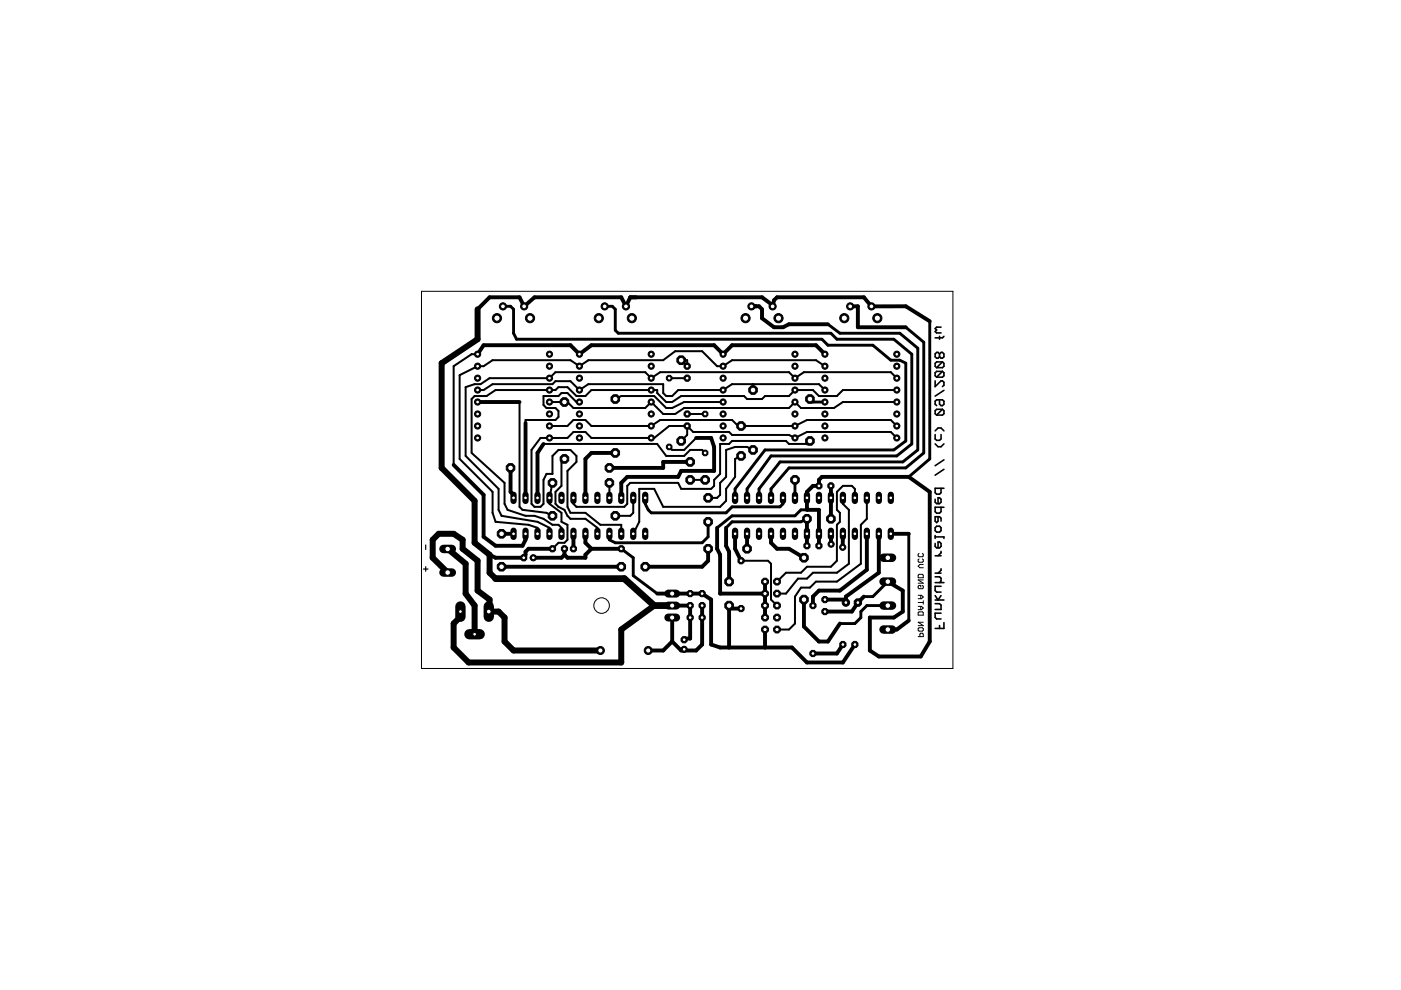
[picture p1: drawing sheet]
<svg xmlns="http://www.w3.org/2000/svg" width="297mm" height="210mm" viewBox="0 0 297 210" stroke-linecap="round" stroke-linejoin="round" font-family="sans-serif">
<g fill="#000" stroke="#000" stroke-width=".34">
<path d="M198.3 79v.7zM198.3 79.7l.3 .3zM198.3 77v.7zM198.3 77.7l.3 .3zM198.3 75v.6zM198.3 75.6l.3 .3zM198.3 71.6h1.5zM198.3 70.3l.3-.3zM198.3 69.7l.3-.3zM198.6 80h1.2zM198.3 79l.3-.3zM198.6 80l1.2-1.3z"/>
<path d="M198.6 78h1.2zM198.6 76.7l-.3 .3zM198.6 78l1.2-1.3zM198.6 74.7l-.3 .3zM198.6 75.9h.3zM198.3 70.3l.3 .3zM198.3 69.7l.3 .3zM198.6 69.4h.9zM198.6 74.7h.3zM198.9 75.9l.3-.3zM198.9 74.7l.3 .3zM199.2 75.6l.3 .3z"/>
<path d="M199.2 75v.6zM199.2 71.3v.6zM199.5 74.7l-.3 .3zM199.5 75.9h.3zM198.6 70.6h.9zM199.8 80l.3-.3zM198.6 78.7h1.2zM199.8 78l.3-.3zM198.6 76.7h1.2zM199.8 75.9l.3-.3zM199.5 74.7h.3zM199.8 71.6l.3-.3z"/>
<path d="M200.1 79v.7zM199.8 78.7l.3 .3zM200.1 77v.7zM199.8 76.7l.3 .3zM200.1 75v.6zM199.8 74.7l.3 .3zM198.3 98.7l1.8-1.2zM198.3 94.1l.6 .6zM198.3 92.1v1zM198.3 91.4l.6-.7zM198.3 87.1v.6zM198.3 87.7l.3 .3z"/>
<path d="M198.3 85.1v.6zM198.3 85.1l.3-.3zM198.3 84l1.8-1.2zM198.3 80.8v1.2zM198.3 82l1.2-1.2zM198.3 93.1l.3 .3zM198.6 88h1.2zM198.3 87.1l.3-.3zM199.8 86.8l-1.2 1.2zM198.3 85.7l.3 .3zM198.6 84.8h1.2zM198.9 94.7h.6z"/>
<path d="M198.9 90.7h.6zM198.6 93.4h.6zM199.2 84.8v.9zM199.5 94.7l.6-.6zM199.5 92.1v1zM199.2 93.4l.3-.3zM199.5 90.7l.6 .7zM199.2 85.7l.3 .3zM199.5 80.8h.3zM199.8 88l.3-.3zM198.6 86.8h1.2zM199.8 84.8l.3 .3z"/>
<path d="M199.5 86h.3zM199.8 80.8l.3 .2zM200.1 87.1v.6zM199.8 86.8l.3 .3zM200.1 85.1v.6zM199.8 86l.3-.3zM200.1 81v.7zM199.8 82l.3-.3zM198.3 117.8h1.2zM198.3 115.2v.6zM198.3 115.8l.3 .4zM198.3 113.5v.7z"/>
<path d="M198.3 111.9v.6zM198.3 111.9l.3-.3zM198.3 109.6v.9zM198.3 110.5l.3 .3zM198.3 107.5v1zM198.3 108.5l.3 .3zM198.3 105.9v.6zM198.3 106.5l.3 .3zM198.3 103.5v1zM198.3 104.5l.3 .3zM198.3 100.8l1.8-1.3zM198.6 116.2h.6z"/>
<path d="M198.6 111.6h.6zM198.3 112.5l.3 .3zM198.9 110.5l-.3 .3zM198.6 108.8h.6zM198.6 106.8h.6zM198.6 104.8h.6zM198.9 117.8l.6-.6zM198.9 114.9v1.3zM198.9 109.6v.9zM198.9 105.5v1.3zM199.2 116.2l.3-.4zM198.9 114.9h.3z"/>
<path d="M199.2 111.6l.3 .3zM198.6 112.8h.6zM198.3 109.6h.9zM199.2 108.8l.3-.3zM199.2 106.8l.3-.3zM198.9 105.5h.3zM199.2 104.8l.3-.3zM199.5 116.9v.3zM199.5 115.2v.6zM199.2 114.9l.3 .3zM199.5 111.9v.6zM199.5 112.5l-.3 .3z"/>
<path d="M199.5 109.9v.6zM199.2 109.6l.3 .3zM199.5 107.5v1zM199.5 105.9v.6zM199.2 105.5l.3 .4zM199.5 103.5v1zM200.1 113.8v.4zM198.3 113.8h1.8zM198.3 107.5h1.8zM198.3 103.5h1.8zM198.3 133.2h1.8zM198.3 130v.9z"/>
<path d="M198.3 130h1.2zM198.3 129.2h1.2zM198.3 127.2h1.8zM198.3 126.3l.6 .9zM198.3 124.3v.9zM198.3 124.3h1.2zM198.3 121.5h1.2zM198.3 130.9l.3 .3zM198.3 125.2l.3 .3zM199.5 126.3l-.6 .9zM198.9 121.5l.6-.6zM199.2 132.6v.6z"/>
<path d="M198.3 128h.9zM199.2 123.5l.3-.3zM198.3 122.3h.9zM198.6 131.2h.9zM199.5 128.3v.9zM199.2 128l.3 .3zM198.6 125.5h.9zM199.5 122.6v.6zM199.2 122.3l.3 .3zM199.5 120.6v.3zM200.1 132v1.2zM198.3 123.5h1.8z"/>
</g>
<g fill="#000" stroke="#000" stroke-width=".21">
<path d="M194.7 118.7v.3zM194.7 118.7l.2-.2zM194.7 117.5v.4zM194.7 117.5l.2-.2zM194.7 119l.2 .2zM194.7 117.9l.2 .1zM195 119.7h.7zM195.6 118.5l.1 .2zM194.9 119.2h.7zM195.6 117.3l.1 .2zM194.9 118h.7zM195.7 118.7v.3z"/>
<path d="M195.6 119.2l.1-.2zM195.7 117.5v.4zM195.6 118l.1-.1zM194.7 135h1zM194.7 133.3v.3zM194.7 133.3l.2-.2zM194.7 132.7h1zM194.7 131.9h1zM194.7 129.9v.5zM194.7 129.9l.2-.2zM194.7 129.3h.7zM194.7 127.7h1z"/>
<path d="M194.7 126.9h.7zM194.7 124.3v.4zM194.7 124.3l.2-.2zM194.7 123.7h1zM194.7 123h1zM194.7 122v.5zM194.7 122l.2-.2zM194.7 120l.3-.3zM194.7 133.6l.2 .2zM194.9 133.1h.7zM194.9 129.7h.7zM194.7 124.7l.2 .1z"/>
<path d="M194.9 124.1h.3zM194.9 121.8h.7zM195 134.5v.5zM194.7 120l.3 .4zM195.2 134.3l-.2 .2zM195.2 128.6v.7zM195.2 126.2v.7zM195.2 124.1v.4zM195.4 129.3l.3-.4zM194.7 128.6h.7zM195.4 126.9l.3-.3zM194.7 126.2h.7z"/>
<path d="M195.2 134.3h.4zM194.9 133.8h.7zM195.6 133.1l.1 .2zM195.6 129.7l.1 .2zM195.6 124.1l.1 .2zM194.9 124.8h.7zM195.6 121.8l.1 .2zM195.7 134.5v.5zM195.6 134.3l.1 .2zM195.7 133.3v.3zM195.7 133.6l-.1 .2zM194.7 131.9l1 .8z"/>
<path d="M194.7 130.4h1zM195.7 129.9v.5zM195.4 128.6l.3 .3zM195.7 127.4v.7zM195.4 126.2l.3 .4zM195.7 124.3v.4zM195.6 124.8l.1-.1zM194.7 123l1 .7zM194.7 122.5h1zM195.7 122v.5zM195 120.4h.7z"/>
</g>
<path d="M90.3 115.5v1zM111.4 117l-.4 1.3zM113.1 118.3h.2zM112.7 118.3h.4zM171.1 110v.6zM90.3 120.2v.9zM89.8 120.6h.9zM142.5 128.4l.7-.6zM145.1 135.6l1.2-.2z" fill="#000" stroke="#000" stroke-width=".25"/>
<g fill="#000" stroke="#000" stroke-width=".83">
<path d="M101.3 65.6l2.5-2.6zM102.5 73.2l-1.2 1.9zM102.5 73.2h18.4zM103.8 63h6.4zM110.2 63l.9 2zM111.1 65l2.2-2zM113.3 63h18.4zM120.9 73.2l2 1.9zM122.9 75.1l2.5-1.9zM125.4 73.2h26zM131.7 63l1 2zM133.6 63l-.9 2z"/>
<path d="M133.6 63h28zM133.6 63h1.3zM151.4 73.2l1.9 1.9zM153.3 75.1l1.9-1.9zM155.2 73.2h17.8zM159.7 64.9h.6zM159.3 65l1-.1zM160.3 64.9h.6zM161.6 63l2.5 1.9zM161.6 65.6v1.9zM160.9 64.9l.7 .7zM164.1 63.7l-.3 1.3z"/>
<path d="M161.6 67.5l2.5 1.9zM164.7 63l-.6 .7zM164.1 69.4h1.9zM166 69.4l1.3-.7zM173 73.2l1.9 1.9zM167.3 68.7h8.2zM181.9 64.9v4.5zM180.3 65l1.6-.1zM164.7 63h18.5zM183.2 63l1.6 2zM184.8 65l7.2-.1zM181.9 69.4h10.1z"/>
<path d="M192 64.9l5.1 3.2zM101.3 85.2h8.9zM115.2 94.1l-1.2 1.9zM124.1 97.3l1.3-1.3zM125.4 96h5.1zM129.2 99.2h11.4zM140.6 97.9v1.3zM140.6 97.9h5.7zM144.4 99.8h7zM147.6 92.9h3.2zM151.4 94.8v5zM150.8 92.9l.6 1.9z"/>
<path d="M96.2 98.6l6.3 6.3zM102.5 104.9v8.9zM102.5 113.8l2.6 1.9zM103.8 117.6l1.3 .7zM105.1 118.3h5.7zM105.1 115.7h5.7zM106.3 113.2h2.6zM108.2 99.2v5.1zM108.9 104.9v.7zM108.2 104.3l.7 .6zM110.8 118.3l.6-.7zM111.4 114.4l-.6 1.3z"/>
<path d="M111.4 117v.6zM111.4 117l.7-.6zM111.4 113.2v1.2zM111.4 89.7v15.9zM112.1 116.4h5zM112.7 118.3h.6zM113.3 118.3h5.7zM114 96v9.6zM119 118.3l.7-.7zM119.7 117.6l.6 .7zM119.7 116.4v1.2zM120.3 118.3h3.8z"/>
<path d="M121.6 113.2v3.2zM124.1 113.2v1.9zM124.1 117.6l1.3-1.2zM124.1 117.6v.7zM124.1 97.3v8.3zM124.1 115.1l1.3 1.3zM125.4 116.4h6.3zM131.7 102.4v3.2zM131.7 102.4l1.3-1.3zM133 101.1h10.8zM144.4 99.8l-.6 1.3zM150.1 116.4v2.5z"/>
<path d="M152 111.9v4.5zM152 116.4l.7 1.2zM153.9 111.9v3.8zM153.9 115.7l.7 1.3zM155.9 113.2v3.2zM155.9 116.4l1.2 2.5zM158.4 113.2v3.2zM163.5 113.2v1.9zM163.5 115.1l1.2 1.3zM164.7 116.4h2.6zM167.3 116.4l3.2 1.9zM171.1 104.3v1.3z"/>
<path d="M171.1 104.3l1.3-1.3zM171.1 108.1h2.5zM171.1 105.6v2.5zM171.1 113.2v2.5zM171.1 110.6v2.6zM172.4 103h1.2zM173.6 113.2v2.5zM173.6 108.1v5.1zM173.6 101.7v1.3zM173.6 101.7l.7-.6zM174.3 101.1h18.4zM176.2 103v2.6z"/>
<path d="M176.2 105.6v4.4zM176.2 113.2v2.2zM178.7 113.2v2.8zM186.3 113.2v5.1zM192.7 101.1l4.4 3.2zM188.9 113.2h3.8zM197.1 104.3v31.7zM106.3 120.2h25.4zM136.8 120.2h12.1zM137.4 137.9h3.2zM139.3 125.9h3.2zM140.6 137.9l1.9-1.9z"/>
<path d="M142.5 128.4h3.8zM142.5 125.9h3.8zM142.5 130.9v5.1zM142.5 136l1.9 1.9zM144.4 137.9h.7zM145.1 137.9h2.5zM146.3 128.4v2.5zM146.3 130.9v4.5zM145.1 135.4h1.2zM146.3 125.9h2.6zM147.6 137.9l1.3-1.2zM148.9 125.9l1.9 1.2z"/>
<path d="M148.9 120.2l1.2-1.3zM148.9 128.4v2.5zM148.9 130.9v5.8zM150.8 136.7l1.9 .6zM150.8 127.1v9.6zM152.7 117.6v8.3zM152.7 125.9h9.5zM152.7 137.3h1.9zM154.6 137.3h7.6zM154.6 117v6.3zM154.6 129v8.3zM154.6 128.4v.6z"/>
<path d="M154.6 129h2.5zM162.2 128.4v2.5zM162.2 125.9v2.5zM162.2 123.3v2.6zM162.2 137.3h5.7zM162.2 133.5v3.8zM167.9 137.3l3.2 3.2zM170.5 132.8l3.1 3.2zM170.5 127.1v5.7zM172.4 126.5l1.2-1.3zM172.4 126.5v1.9zM172.4 138.6h5z"/>
<path d="M173.6 136h1.9zM173.6 125.2h4.5zM174.9 127.1h4.4zM178.1 132.2l-2.6 3.8zM178.7 136.7l-1.3 1.9zM178.1 125.2l5.7-4.4zM179.3 127.1v.7zM179.3 126.5v1.3zM179.3 126.5l7-5.1zM174.9 129.7h5.7zM181.9 127.8l-1.3 1.9zM183.2 126.5l-1.3 1.3z"/>
<path d="M183.8 113.2v7.6zM184.4 130.9v7zM184.4 130.9h5.1zM184.4 137.9l1.9 1.3zM186.3 118.3v3.1zM187.6 133.5h.6zM188.2 133.5h1.9zM189.5 130.9l1.9-1.2zM190.1 133.5l2.6-1.9zM191.4 125.2v4.5zM188.2 123.3l3.2 1.9zM186.3 139.2h8.9z"/>
<path d="M197.1 136l-1.9 3.2zM171.1 140.5h7.6zM181.3 136.7l-2.6 3.8z"/>
</g>
<g fill="#000" stroke="#000" stroke-width=".42">
<path d="M96.2 77.6l3.8-2.5zM97.5 79.5l3.8-1.9zM100 75.1h1.3zM101.3 77.6h1.2zM102.5 77.6l1.9-1.2zM104.4 76.4h16.5zM117.8 78.9h19zM120.9 76.4l2 1.2zM122.9 77.6l1.9-1.2zM124.8 76.4h15.8zM136.8 78.9l1.3 1.3zM140 78.9h27.3z"/>
<path d="M140.6 76.4l2.6-1.9zM143.2 74.5h5.7zM144.4 76.4l1.3 1.2zM144.4 76.4h1.3zM145.7 76.4v1.2zM148.9 74.5l3.1 3.1zM152 77.6h1.3zM153.3 77.6l1.9-1.2zM155.2 76.4h17.8zM167.3 78.9l1.3 1.3zM170.5 78.9h18.4zM173 76.4l1.9 1.2z"/>
<path d="M188.9 78.9l1.2 1.3zM96.2 77.6v21zM97.5 79.5v17.8zM98.7 82.1l1.9-.7zM98.7 82.1v14.6zM100 84.6l.6-.6zM100 84.6v11.4zM100.6 81.4h1.3zM100.6 84h2.6zM101.9 81.4l1.9-1.2zM101.3 82.7h1.2zM103.2 84l1.9-1.3z"/>
<path d="M103.8 80.2h12.7zM102.5 82.7l1.9-1.3zM105.1 82.7h11.4zM111.4 89h6.4zM111.4 89v.7zM114.6 92.9l-1.9 2.5zM114.6 92.9h1.9zM115.2 84h3.2zM115.2 84v1.9zM115.2 94.1h24.1zM115.2 85.9l.7 .6zM116.5 80.2l1.3-1.3z"/>
<path d="M116.5 82.7h1.3zM116.5 92.9h3.8zM104.4 81.4h12.7zM117.1 96.7l1.3-1.3zM117.8 80.8l-.7 .6zM117.8 82.7l.6-.6zM115.9 86.5h1.9zM117.8 89l.6-.6zM118.4 82.1h1.9zM118.4 95.4h2.5zM117.8 86.5l.6 .6zM118.4 87.1v1.3z"/>
<path d="M118.4 84l.6-.7zM119 97.9l.7-.6zM119 83.3h1.3zM116.5 85.2h3.2zM119.7 85.2h.6zM120.3 85.2l1.3 1.3zM116.5 90.3h3.8zM120.3 82.1l1.9 1.9zM120.3 92.9l1.3-1.3zM120.3 99.8v7.7zM120.3 83.3l1.9 1.9zM117.8 80.8h3.1z"/>
<path d="M120.9 95.4l1.3 1.3zM121.6 86.5h15.2zM121.6 89l-1.3 1.3zM121.6 91.6h2.5zM122.2 84h1.9zM122.2 97.9l-1.9 1.9zM122.2 96.7v1.2zM122.2 85.2h.7zM120.9 80.8l2 1.9zM121.6 89h2.5zM124.1 84l1.3-1.3zM124.1 91.6l1.3 1.3z"/>
<path d="M122.9 82.7l1.9-1.3zM124.1 89l1.3 1.3zM125.4 82.7h12.7zM125.4 92.9h12.7zM130.5 84.6l1.2-.6zM131.7 84h7zM136.8 86.5l1.3-1.3zM138.1 80.2l1.9-1.3zM138.1 85.2l2.5 2.6zM125.4 90.3h12.7zM138.1 82.7h1.2zM138.1 92.9h.6z"/>
<path d="M138.7 92.9l3.2-2.6zM138.7 84l2.5 2.5zM139.3 82.7v.6zM139.3 83.3l1.9 1.9zM139.3 94.1l1.9 2.6zM138.1 90.3l1.9-1.3zM140.6 87.8h2.6zM124.8 81.4h15.8zM140.6 81.4v1.9zM140.6 83.3l.6 .7zM141.2 85.2h1.3zM141.2 86.5h1.3z"/>
<path d="M141.2 96.7h3.9zM141.9 90.3h3.8zM141.9 80.2h3.8zM141.2 84h1.3zM142.5 85.2l1.9-1.2zM142.5 86.5l2.6-1.3zM141.9 94.8l.6 .6zM143.2 87.8l1.9-1.3zM143.8 82.7l-1.3 1.3zM144.4 84h13.4zM145.1 86.5h22.2zM145.1 85.2h8.2z"/>
<path d="M142.5 95.4h2.6zM145.1 96.7l1.2-1.3zM145.7 90.3l1.3 1.3zM145.7 92.2l-1.3 1.3zM145.7 90.3v1.9zM146.3 95.4h2.6zM147 91.6h7.6zM147.6 92.9l-2.5 2.5zM148.9 95.4l.6 .6zM145.7 87.8h3.8zM152.7 94.1h1.9zM143.8 82.7h9.5z"/>
<path d="M153.9 95.4l2-.6zM154.6 91.6l.6 .6zM154.6 94.1l.6-.6zM140 89h15.2zM153.3 82.7l1.9-1.3zM155.2 92.2h12.1zM155.2 93.5h11.4zM155.9 97.3l1.2-.6zM155.9 94.8h2.5zM155.2 89l1.3 1.3zM156.5 90.3h.6zM157.1 90.3h11.5z"/>
<path d="M157.8 84l.6 .6zM158.4 94.8l1.3 .6zM158.4 84.6h3.2zM155.2 81.4h4.5zM159.7 81.4h13.9zM159.7 81.4v1.3zM161.6 84.6l.6-.6zM162.2 84h5.1zM166.6 93.5l.7 .6zM167.3 86.5l1.3-1.3zM167.3 84l1.3-1.3zM167.3 92.2l1.3 .7z"/>
<path d="M167.3 94.1h3.8zM168.6 80.2l1.9-1.3zM168.6 85.2l1.2 1.3zM168.6 90.3l2.5-1.3zM168.6 82.7h3.8zM168.6 92.9l2.5-1.3zM169.8 86.5h7zM171.1 89h17.8zM171.1 91.6h17.8zM172.4 82.7l1.2 1.3zM173.6 81.4l1.3 1.3zM173.6 84h3.8z"/>
<path d="M176.8 86.5l1.9-1.3zM177.4 84l1.3-1.3zM178.7 85.2h11.4zM178.7 82.7h11.4zM188.9 89l1.2 1.3zM188.9 91.6l1.2 1.3zM97.5 97.3l6.9 7zM104.4 104.3v4.4zM104.4 108.7l.7 1.9zM105.1 110.6l7 .7zM98.7 96.7l7 7zM105.7 103.7v4.4z"/>
<path d="M105.7 108.1l.6 1.3zM106.3 109.4l7.7 1.2zM100 96l7 6.4zM107 102.4v4.4zM107 106.8l.6 1.3zM107.6 108.1l3.8 1.3zM110.2 85.2v22.3zM110.2 107.5l.6 .6zM110.8 108.1l5.1 .6zM111.4 109.4h1.9zM112.1 111.3l1.9 .6zM112.7 106.8l.6 .7z"/>
<path d="M112.7 95.4v11.4zM113.3 109.4l1.9 .6zM113.3 107.5h1.3zM114 110.6l2.5 1.3zM114 111.9v1.9zM114.6 107.5l.6-.7zM115.2 110l1.9 1.3zM115.9 100.5l-.7 1.2zM115.2 101.7v5.1zM115.9 100.5h1.2zM115.9 108.7l1.2 .7zM116.5 105.6v1.2z"/>
<path d="M117.1 102.4l-.6 3.2zM116.5 111.9v1.9zM117.1 116.4l1.3-1.3zM117.1 111.3h1.3zM117.1 96.7v3.8zM117.8 106.8l.6 .7zM117.8 104.3v2.5zM117.8 104.3l1.2-1.3zM118.4 115.1h1.3zM118.4 107.5l1.3 .6zM118.4 111.3l.6 .6zM119 108.7v1.9z"/>
<path d="M116.5 106.8l2.5 1.9zM119 97.9v5.1zM119 111.9v1.3zM119.7 115.1l.6-.7zM119.7 108.1l.6 1.3zM120.3 111.3v3.1zM119 110.6l1.3 .7zM120.3 109.4l.6 .6zM120.3 107.5l.6 1.2zM120.9 110h3.2zM120.9 108.7h3.2zM121.6 105.6v1.2z"/>
<path d="M121.6 106.8l.6 .7zM122.2 107.5h10.2zM124.1 110l2.6 1.9zM124.1 108.7l3.2 2.6zM126.7 111.9v1.3zM127.3 111.3h4.4zM129.2 102.4v3.2zM130.5 109.4h3.1zM131.7 111.3v1.9zM132.4 107.5l.6-.7zM133 103v3.8zM133 103l.6-.6z"/>
<path d="M133.6 109.4l.7-.7zM133.6 102.4h10.2zM135.5 110.6l-1.2 2.6zM134.3 105.6v3.1zM135.5 103.7h3.2zM135.5 103.7v6.9zM138.7 103.7l1.9 3.8zM140.6 107.5h12.1zM143.8 102.4l.6 1.3zM144.4 103.7h6.4zM146.3 101.7h3.2zM150.1 105.6h1.9z"/>
<path d="M150.8 103.7l.6-.7zM151.4 101.7v1.3zM152.7 100.5l-1.3 1.2zM152 105.6l.7-.7zM152.7 107.5l1.2-1.3zM152.7 102.4l1.2-1.3zM152.7 102.4v2.5zM152.7 94.1v6.4zM153.9 103.7v2.5zM155.9 101.1l-2 2.6zM153.9 95.4v5.7zM155.9 97.3v3.8z"/>
<path d="M157.1 118.9h5.7zM162.8 118.9l.7 .6zM163.5 119.5v7.6zM177.4 111.3v7.6zM177.4 111.3l.7-.7zM177.4 104.3v3.8zM177.4 104.3l1.3-1.3zM178.1 108.7v1.9zM177.4 108.1l.7 .6zM178.7 103h1.9zM178.7 105.6v1.2zM180 108.1v11.4z"/>
<path d="M178.7 106.8l1.3 1.3zM180.6 103l.7 .7zM181.3 103.7v1.9zM182.5 111.3v8.2zM182.5 111.3l1.3-1.3zM183.8 105.6v4.4zM145.1 137.7v.2zM163.5 127.1l1.2 1.3zM164.7 133.5h2.6zM164.7 123.3l1.9-1.9zM164.7 125.9h1.9zM166.6 121.4h3.2z"/>
<path d="M169.2 122.7l-2.6 3.2zM167.3 133.5l1.3-1.3zM168.6 126.5v5.7zM169.8 124.6l-1.2 1.9zM169.2 122.7h1.9zM169.8 124.6h1.9zM169.8 121.4l1.3-1.2zM171.1 120.2h5.1zM171.1 122.7l1.3-1.3zM171.7 124.6l1.3-1.3zM172.4 121.4h5zM173 123.3h4.4z"/>
<path d="M176.2 120.2l1.2-1.3zM177.4 123.3l5.1-3.8zM177.4 121.4l2.6-1.9z"/>
</g>
<g fill="#000" stroke="#000" stroke-width=".61">
<path d="M106.6 65l1.6-.1zM108.2 64.9l.7 .7zM108.9 65.6v5.1zM108.9 70.7l.6 1.2zM109.5 71.9h64.8zM128.2 65l1.6-.1zM130.5 65.6v4.4zM129.8 64.9l.7 .7zM130.5 70l.6 .7zM174.3 71.9l1.2 1.3zM175.5 73.2h9.6zM131.1 70.7h45.1z"/>
<path d="M176.2 70.7l1.2 1.2zM175.5 68.7l2.6 2zM185.1 73.2l3.8 3.2zM188.9 76.4h1.9zM177.4 71.9h12.1zM190.8 76.4l1.2 .6zM178.1 70.7h12.7zM192 77v16.5zM189.5 71.9l3.8 3.2zM190.8 70.7l3.8 3.1zM192 69.4l3.9 3.2zM162.2 95.4l-6.3 8.3z"/>
<path d="M163.5 96.7h26.6zM165.4 97.9h26zM167.3 99.2h24.7zM171.1 94.1l.6-.6zM171.7 84.6l.7 .6zM172.4 85.2h2.5zM162.2 95.4h27.3zM190.1 96.7l3.2-2.6zM191.4 97.9l3.2-2.5zM189.5 95.4l2.5-1.9zM192 99.2l3.9-3.2zM193.3 75.1v19z"/>
<path d="M194.6 73.8v21.6zM195.9 72.6v23.4zM197.1 68.1v29.2zM129.2 113.2v1.2zM129.2 114.4l1.3 .7zM130.5 115.1h18.4zM131.7 116.4l2.6 1.9zM134.3 118.3v3.7zM136.8 105.6v1.2zM136.8 106.8l.6 1.3zM138.1 108.7h15.8zM137.4 108.1l.7 .6z"/>
<path d="M148.9 115.1l1.2-1.3zM150.1 110.6v3.2zM152 111.9l3.2-2.5zM153.9 111.9l1.3-1.3zM153.9 108.7l1.3-1.2zM155.2 109.4h13.4zM155.2 110.6h14.6zM155.2 107.5h10.2zM155.9 103.7v1.9zM158.4 103.7v1.9zM163.5 96.7l-5.1 7zM160.9 103.7v1.9z"/>
<path d="M165.4 97.9l-4.5 5.8zM163.5 103.7v1.9zM167.3 99.2l-3.8 4.5zM165.4 107.5l.6-.7zM166 105.6v1.2zM168.6 109.4l1.2-1.3zM168.6 101.7v3.9zM169.8 108.1h1.3zM169.8 110.6l1.3-.6zM186.3 118.3h1.9zM192.7 101.1l4.4-3.8zM134.3 122l5 3.9z"/>
<path d="M178.1 132.2h3.2zM181.3 132.2l1.2-1.3zM182.5 129.7v1.2zM182.5 129.7l1.3-1.3zM183.8 128.4h4.4zM183.2 126.5h1.9zM188.2 123.3l-3.1 3.2zM192.7 113.2v18.4z"/>
</g>
<path d="M105.1 122.7h27.3zM138.7 128.4h3.8zM132.4 122.7l6.3 5.7z" fill="#000" stroke="#000" stroke-width="1.4"/>
<g fill="#000" stroke="#000" stroke-width="1.3">
<path d="M93.6 77l7.7-5.1zM101.3 65.6v6.3zM93.6 77v22.2zM91.7 118.3l3.2 3.1zM91.7 114.4v3.9zM93 113.2l-1.3 1.2zM93 113.2h3.2zM96.2 113.2l1.9 1.2zM98.1 114.4v2zM94.9 116.4l3.8 3.1zM100.6 106.2v8.9zM93.6 99.2l7 7z"/>
<path d="M98.1 116.4l3.2 2.5zM100.6 115.1l3.2 2.5zM155.9 112.5v1.3zM96.2 132.2l1.3-1.3zM96.2 132.2v5.1zM96.2 137.3l3.2 3.2zM97.5 129.7v1.2zM98.7 119.5v6.4zM100.6 128.4v6.1zM98.7 125.9l1.9 2.5zM101.3 118.9v6.3zM103.8 117.6v3.8z"/>
<path d="M101.3 125.2l2.5 1.9zM103.6 129.7h.2zM103.8 127.1v2.6zM103.8 121.4l1.3 1.3zM103.8 129.7h1.9zM105.7 129.7l1.3 1.2zM107 130.9v5.1zM107 136l1.9 1.9zM108.9 137.9h18.4zM131.7 133.5l7-5.1zM99.4 140.5h32.3zM131.7 133.5v7z"/>
</g>
<circle cx="155.9" cy="113.2" r=".4" fill="#fff" stroke="#000" stroke-width=".21"/>
<path d="M158.4 112.5v1.3z" fill="#000" stroke="#000" stroke-width="1.3"/>
<circle cx="158.4" cy="113.2" r=".4" fill="#fff" stroke="#000" stroke-width=".21"/>
<path d="M160.9 112.5v1.3z" fill="#000" stroke="#000" stroke-width="1.3"/>
<circle cx="160.9" cy="113.2" r=".4" fill="#fff" stroke="#000" stroke-width=".21"/>
<path d="M163.5 112.5v1.3z" fill="#000" stroke="#000" stroke-width="1.3"/>
<circle cx="163.5" cy="113.2" r=".4" fill="#fff" stroke="#000" stroke-width=".21"/>
<path d="M166 112.5v1.3z" fill="#000" stroke="#000" stroke-width="1.3"/>
<circle cx="166" cy="113.2" r=".4" fill="#fff" stroke="#000" stroke-width=".21"/>
<path d="M168.6 112.5v1.3z" fill="#000" stroke="#000" stroke-width="1.3"/>
<circle cx="168.6" cy="113.2" r=".4" fill="#fff" stroke="#000" stroke-width=".21"/>
<path d="M171.1 112.5v1.3z" fill="#000" stroke="#000" stroke-width="1.3"/>
<circle cx="171.1" cy="113.2" r=".4" fill="#fff" stroke="#000" stroke-width=".21"/>
<path d="M173.6 112.5v1.3z" fill="#000" stroke="#000" stroke-width="1.3"/>
<circle cx="173.6" cy="113.2" r=".4" fill="#fff" stroke="#000" stroke-width=".21"/>
<path d="M176.2 112.5v1.3z" fill="#000" stroke="#000" stroke-width="1.3"/>
<circle cx="176.2" cy="113.2" r=".4" fill="#fff" stroke="#000" stroke-width=".21"/>
<path d="M178.7 112.5v1.3z" fill="#000" stroke="#000" stroke-width="1.3"/>
<circle cx="178.7" cy="113.2" r=".4" fill="#fff" stroke="#000" stroke-width=".21"/>
<path d="M181.3 112.5v1.3z" fill="#000" stroke="#000" stroke-width="1.3"/>
<circle cx="181.3" cy="113.2" r=".4" fill="#fff" stroke="#000" stroke-width=".21"/>
<path d="M183.8 112.5v1.3z" fill="#000" stroke="#000" stroke-width="1.3"/>
<circle cx="183.8" cy="113.2" r=".4" fill="#fff" stroke="#000" stroke-width=".21"/>
<path d="M186.3 112.5v1.3z" fill="#000" stroke="#000" stroke-width="1.3"/>
<circle cx="186.3" cy="113.2" r=".4" fill="#fff" stroke="#000" stroke-width=".21"/>
<path d="M188.9 112.5v1.3z" fill="#000" stroke="#000" stroke-width="1.3"/>
<circle cx="188.9" cy="113.2" r=".4" fill="#fff" stroke="#000" stroke-width=".21"/>
<path d="M188.9 104.9v1.3z" fill="#000" stroke="#000" stroke-width="1.3"/>
<circle cx="188.9" cy="105.6" r=".4" fill="#fff" stroke="#000" stroke-width=".21"/>
<path d="M186.3 104.9v1.3z" fill="#000" stroke="#000" stroke-width="1.3"/>
<circle cx="186.3" cy="105.6" r=".4" fill="#fff" stroke="#000" stroke-width=".21"/>
<path d="M183.8 104.9v1.3z" fill="#000" stroke="#000" stroke-width="1.3"/>
<circle cx="183.8" cy="105.6" r=".4" fill="#fff" stroke="#000" stroke-width=".21"/>
<path d="M181.3 104.9v1.3z" fill="#000" stroke="#000" stroke-width="1.3"/>
<circle cx="181.3" cy="105.6" r=".4" fill="#fff" stroke="#000" stroke-width=".21"/>
<path d="M178.7 104.9v1.3z" fill="#000" stroke="#000" stroke-width="1.3"/>
<circle cx="178.7" cy="105.6" r=".4" fill="#fff" stroke="#000" stroke-width=".21"/>
<path d="M176.2 104.9v1.3z" fill="#000" stroke="#000" stroke-width="1.3"/>
<circle cx="176.2" cy="105.6" r=".4" fill="#fff" stroke="#000" stroke-width=".21"/>
<path d="M173.6 104.9v1.3z" fill="#000" stroke="#000" stroke-width="1.3"/>
<circle cx="173.6" cy="105.6" r=".4" fill="#fff" stroke="#000" stroke-width=".21"/>
<path d="M171.1 104.9v1.3z" fill="#000" stroke="#000" stroke-width="1.3"/>
<circle cx="171.1" cy="105.6" r=".4" fill="#fff" stroke="#000" stroke-width=".21"/>
<path d="M168.6 104.9v1.3z" fill="#000" stroke="#000" stroke-width="1.3"/>
<circle cx="168.6" cy="105.6" r=".4" fill="#fff" stroke="#000" stroke-width=".21"/>
<path d="M166 104.9v1.3z" fill="#000" stroke="#000" stroke-width="1.3"/>
<circle cx="166" cy="105.6" r=".4" fill="#fff" stroke="#000" stroke-width=".21"/>
<path d="M163.5 104.9v1.3z" fill="#000" stroke="#000" stroke-width="1.3"/>
<circle cx="163.5" cy="105.6" r=".4" fill="#fff" stroke="#000" stroke-width=".21"/>
<path d="M160.9 104.9v1.3z" fill="#000" stroke="#000" stroke-width="1.3"/>
<circle cx="160.9" cy="105.6" r=".4" fill="#fff" stroke="#000" stroke-width=".21"/>
<path d="M158.4 104.9v1.3z" fill="#000" stroke="#000" stroke-width="1.3"/>
<circle cx="158.4" cy="105.6" r=".4" fill="#fff" stroke="#000" stroke-width=".21"/>
<path d="M155.9 104.9v1.3z" fill="#000" stroke="#000" stroke-width="1.3"/>
<circle cx="155.9" cy="105.6" r=".4" fill="#fff" stroke="#000" stroke-width=".21"/>
<path d="M136.8 104.9v1.3z" fill="#000" stroke="#000" stroke-width="1.3"/>
<circle cx="136.8" cy="105.6" r=".4" fill="#fff" stroke="#000" stroke-width=".21"/>
<path d="M134.3 104.9v1.3z" fill="#000" stroke="#000" stroke-width="1.3"/>
<circle cx="134.3" cy="105.6" r=".4" fill="#fff" stroke="#000" stroke-width=".21"/>
<path d="M131.7 104.9v1.3z" fill="#000" stroke="#000" stroke-width="1.3"/>
<circle cx="131.7" cy="105.6" r=".4" fill="#fff" stroke="#000" stroke-width=".21"/>
<path d="M129.2 104.9v1.3z" fill="#000" stroke="#000" stroke-width="1.3"/>
<circle cx="129.2" cy="105.6" r=".4" fill="#fff" stroke="#000" stroke-width=".21"/>
<path d="M126.7 104.9v1.3z" fill="#000" stroke="#000" stroke-width="1.3"/>
<circle cx="126.7" cy="105.6" r=".4" fill="#fff" stroke="#000" stroke-width=".21"/>
<path d="M124.1 104.9v1.3z" fill="#000" stroke="#000" stroke-width="1.3"/>
<circle cx="124.1" cy="105.6" r=".4" fill="#fff" stroke="#000" stroke-width=".21"/>
<path d="M121.6 104.9v1.3z" fill="#000" stroke="#000" stroke-width="1.3"/>
<circle cx="121.6" cy="105.6" r=".4" fill="#fff" stroke="#000" stroke-width=".21"/>
<path d="M119 104.9v1.3z" fill="#000" stroke="#000" stroke-width="1.3"/>
<circle cx="119" cy="105.6" r=".4" fill="#fff" stroke="#000" stroke-width=".21"/>
<path d="M116.5 104.9v1.3z" fill="#000" stroke="#000" stroke-width="1.3"/>
<circle cx="116.5" cy="105.6" r=".4" fill="#fff" stroke="#000" stroke-width=".21"/>
<path d="M114 104.9v1.3z" fill="#000" stroke="#000" stroke-width="1.3"/>
<circle cx="114" cy="105.6" r=".4" fill="#fff" stroke="#000" stroke-width=".21"/>
<path d="M111.4 104.9v1.3z" fill="#000" stroke="#000" stroke-width="1.3"/>
<circle cx="111.4" cy="105.6" r=".4" fill="#fff" stroke="#000" stroke-width=".21"/>
<path d="M108.9 104.9v1.3z" fill="#000" stroke="#000" stroke-width="1.3"/>
<circle cx="108.9" cy="105.6" r=".4" fill="#fff" stroke="#000" stroke-width=".21"/>
<path d="M108.9 112.5v1.3z" fill="#000" stroke="#000" stroke-width="1.3"/>
<circle cx="108.9" cy="113.2" r=".4" fill="#fff" stroke="#000" stroke-width=".21"/>
<path d="M111.4 112.5v1.3z" fill="#000" stroke="#000" stroke-width="1.3"/>
<circle cx="111.4" cy="113.2" r=".4" fill="#fff" stroke="#000" stroke-width=".21"/>
<path d="M114 112.5v1.3z" fill="#000" stroke="#000" stroke-width="1.3"/>
<circle cx="114" cy="113.2" r=".4" fill="#fff" stroke="#000" stroke-width=".21"/>
<path d="M116.5 112.5v1.3z" fill="#000" stroke="#000" stroke-width="1.3"/>
<circle cx="116.5" cy="113.2" r=".4" fill="#fff" stroke="#000" stroke-width=".21"/>
<path d="M119 112.5v1.3z" fill="#000" stroke="#000" stroke-width="1.3"/>
<circle cx="119" cy="113.2" r=".4" fill="#fff" stroke="#000" stroke-width=".21"/>
<path d="M121.6 112.5v1.3z" fill="#000" stroke="#000" stroke-width="1.3"/>
<circle cx="121.6" cy="113.2" r=".4" fill="#fff" stroke="#000" stroke-width=".21"/>
<path d="M124.1 112.5v1.3z" fill="#000" stroke="#000" stroke-width="1.3"/>
<circle cx="124.1" cy="113.2" r=".4" fill="#fff" stroke="#000" stroke-width=".21"/>
<path d="M126.7 112.5v1.3z" fill="#000" stroke="#000" stroke-width="1.3"/>
<circle cx="126.7" cy="113.2" r=".4" fill="#fff" stroke="#000" stroke-width=".21"/>
<path d="M129.2 112.5v1.3z" fill="#000" stroke="#000" stroke-width="1.3"/>
<circle cx="129.2" cy="113.2" r=".4" fill="#fff" stroke="#000" stroke-width=".21"/>
<path d="M131.7 112.5v1.3z" fill="#000" stroke="#000" stroke-width="1.3"/>
<circle cx="131.7" cy="113.2" r=".4" fill="#fff" stroke="#000" stroke-width=".21"/>
<path d="M134.3 112.5v1.3z" fill="#000" stroke="#000" stroke-width="1.3"/>
<circle cx="134.3" cy="113.2" r=".4" fill="#fff" stroke="#000" stroke-width=".21"/>
<path d="M136.8 112.5v1.3z" fill="#000" stroke="#000" stroke-width="1.3"/>
<circle cx="136.8" cy="113.2" r=".4" fill="#fff" stroke="#000" stroke-width=".21"/>
<circle cx="146.3" cy="125.9" r=".71" fill="#000" stroke="#000" stroke-width=".21"/>
<circle cx="146.3" cy="125.9" r=".4" fill="#fff" stroke="#000" stroke-width=".21"/>
<circle cx="146.3" cy="128.4" r=".71" fill="#000" stroke="#000" stroke-width=".21"/>
<circle cx="146.3" cy="128.4" r=".4" fill="#fff" stroke="#000" stroke-width=".21"/>
<circle cx="148.9" cy="130.9" r=".71" fill="#000" stroke="#000" stroke-width=".21"/>
<circle cx="148.9" cy="130.9" r=".4" fill="#fff" stroke="#000" stroke-width=".21"/>
<circle cx="146.3" cy="130.9" r=".71" fill="#000" stroke="#000" stroke-width=".21"/>
<circle cx="146.3" cy="130.9" r=".4" fill="#fff" stroke="#000" stroke-width=".21"/>
<path d="M141.7 130.9h1.7z" fill="#000" stroke="#000" stroke-width="1.7"/>
<circle cx="142.5" cy="130.9" r=".55" fill="#fff" stroke="#000" stroke-width=".21"/>
<path d="M141.7 128.4h1.7z" fill="#000" stroke="#000" stroke-width="1.7"/>
<circle cx="142.5" cy="128.4" r=".55" fill="#fff" stroke="#000" stroke-width=".21"/>
<path d="M141.7 125.9h1.7z" fill="#000" stroke="#000" stroke-width="1.7"/>
<circle cx="142.5" cy="125.9" r=".55" fill="#fff" stroke="#000" stroke-width=".21"/>
<circle cx="145.1" cy="135.6" r=".71" fill="#000" stroke="#000" stroke-width=".21"/>
<circle cx="145.1" cy="135.6" r=".4" fill="#fff" stroke="#000" stroke-width=".21"/>
<circle cx="145.1" cy="137.7" r=".66" fill="#000" stroke="#000" stroke-width=".21"/>
<circle cx="145.1" cy="137.7" r=".4" fill="#fff" stroke="#000" stroke-width=".21"/>
<circle cx="171.1" cy="115.7" r=".71" fill="#000" stroke="#000" stroke-width=".21"/>
<circle cx="171.1" cy="115.7" r=".4" fill="#fff" stroke="#000" stroke-width=".21"/>
<circle cx="173.6" cy="115.7" r=".71" fill="#000" stroke="#000" stroke-width=".21"/>
<circle cx="173.6" cy="115.7" r=".4" fill="#fff" stroke="#000" stroke-width=".21"/>
<circle cx="176.2" cy="103" r=".71" fill="#000" stroke="#000" stroke-width=".21"/>
<circle cx="176.2" cy="103" r=".4" fill="#fff" stroke="#000" stroke-width=".21"/>
<circle cx="173.6" cy="103" r=".71" fill="#000" stroke="#000" stroke-width=".21"/>
<circle cx="173.6" cy="103" r=".4" fill="#fff" stroke="#000" stroke-width=".21"/>
<circle cx="117.1" cy="116.4" r=".71" fill="#000" stroke="#000" stroke-width=".21"/>
<circle cx="117.1" cy="116.4" r=".4" fill="#fff" stroke="#000" stroke-width=".21"/>
<circle cx="119.7" cy="116.4" r=".71" fill="#000" stroke="#000" stroke-width=".21"/>
<circle cx="119.7" cy="116.4" r=".4" fill="#fff" stroke="#000" stroke-width=".21"/>
<circle cx="111" cy="118.3" r=".71" fill="#000" stroke="#000" stroke-width=".21"/>
<circle cx="111" cy="118.3" r=".4" fill="#fff" stroke="#000" stroke-width=".21"/>
<circle cx="113.1" cy="118.3" r=".66" fill="#000" stroke="#000" stroke-width=".21"/>
<circle cx="113.1" cy="118.3" r=".4" fill="#fff" stroke="#000" stroke-width=".21"/>
<path d="M187.3 118.3h1.8z" fill="#000" stroke="#000" stroke-width="1.8"/>
<circle cx="188.2" cy="118.3" r=".59" fill="#fff" stroke="#000" stroke-width=".21"/>
<path d="M187.3 123.3h1.8z" fill="#000" stroke="#000" stroke-width="1.8"/>
<circle cx="188.2" cy="123.3" r=".59" fill="#fff" stroke="#000" stroke-width=".21"/>
<path d="M187.3 128.4h1.8z" fill="#000" stroke="#000" stroke-width="1.8"/>
<circle cx="188.2" cy="128.4" r=".59" fill="#fff" stroke="#000" stroke-width=".21"/>
<path d="M187.3 133.5h1.8z" fill="#000" stroke="#000" stroke-width="1.8"/>
<circle cx="188.2" cy="133.5" r=".59" fill="#fff" stroke="#000" stroke-width=".21"/>
<circle cx="174.9" cy="127.1" r=".71" fill="#000" stroke="#000" stroke-width=".21"/>
<circle cx="174.9" cy="127.1" r=".4" fill="#fff" stroke="#000" stroke-width=".21"/>
<circle cx="174.9" cy="129.7" r=".71" fill="#000" stroke="#000" stroke-width=".21"/>
<circle cx="174.9" cy="129.7" r=".4" fill="#fff" stroke="#000" stroke-width=".21"/>
<circle cx="181.9" cy="127.8" r=".85" fill="#000" stroke="#000" stroke-width=".21"/>
<circle cx="181.9" cy="127.8" r=".4" fill="#fff" stroke="#000" stroke-width=".21"/>
<circle cx="179.3" cy="127.8" r=".78" fill="#000" stroke="#000" stroke-width=".21"/>
<circle cx="179.3" cy="127.8" r=".4" fill="#fff" stroke="#000" stroke-width=".21"/>
<circle cx="164.7" cy="133.5" r=".78" fill="#000" stroke="#000" stroke-width=".21"/>
<circle cx="164.7" cy="133.5" r=".47" fill="#fff" stroke="#000" stroke-width=".21"/>
<circle cx="162.2" cy="133.5" r=".78" fill="#000" stroke="#000" stroke-width=".21"/>
<circle cx="162.2" cy="133.5" r=".47" fill="#fff" stroke="#000" stroke-width=".21"/>
<circle cx="164.7" cy="130.9" r=".78" fill="#000" stroke="#000" stroke-width=".21"/>
<circle cx="164.7" cy="130.9" r=".47" fill="#fff" stroke="#000" stroke-width=".21"/>
<circle cx="162.2" cy="130.9" r=".78" fill="#000" stroke="#000" stroke-width=".21"/>
<circle cx="162.2" cy="130.9" r=".47" fill="#fff" stroke="#000" stroke-width=".21"/>
<circle cx="164.7" cy="128.4" r=".78" fill="#000" stroke="#000" stroke-width=".21"/>
<circle cx="164.7" cy="128.4" r=".47" fill="#fff" stroke="#000" stroke-width=".21"/>
<circle cx="162.2" cy="128.4" r=".78" fill="#000" stroke="#000" stroke-width=".21"/>
<circle cx="162.2" cy="128.4" r=".47" fill="#fff" stroke="#000" stroke-width=".21"/>
<circle cx="164.7" cy="125.9" r=".78" fill="#000" stroke="#000" stroke-width=".21"/>
<circle cx="164.7" cy="125.9" r=".47" fill="#fff" stroke="#000" stroke-width=".21"/>
<circle cx="162.2" cy="125.9" r=".78" fill="#000" stroke="#000" stroke-width=".21"/>
<circle cx="162.2" cy="125.9" r=".47" fill="#fff" stroke="#000" stroke-width=".21"/>
<circle cx="164.7" cy="123.3" r=".78" fill="#000" stroke="#000" stroke-width=".21"/>
<circle cx="164.7" cy="123.3" r=".47" fill="#fff" stroke="#000" stroke-width=".21"/>
<circle cx="162.2" cy="123.3" r=".78" fill="#000" stroke="#000" stroke-width=".21"/>
<circle cx="162.2" cy="123.3" r=".47" fill="#fff" stroke="#000" stroke-width=".21"/>
<circle cx="178.7" cy="116" r=".66" fill="#000" stroke="#000" stroke-width=".21"/>
<circle cx="178.7" cy="116" r=".4" fill="#fff" stroke="#000" stroke-width=".21"/>
<circle cx="176.2" cy="115.4" r=".66" fill="#000" stroke="#000" stroke-width=".21"/>
<circle cx="176.2" cy="115.4" r=".4" fill="#fff" stroke="#000" stroke-width=".21"/>
<circle cx="101.3" cy="75.1" r=".66" fill="#000" stroke="#000" stroke-width=".21"/>
<circle cx="101.3" cy="75.1" r=".4" fill="#fff" stroke="#000" stroke-width=".21"/>
<circle cx="101.3" cy="77.6" r=".66" fill="#000" stroke="#000" stroke-width=".21"/>
<circle cx="101.3" cy="77.6" r=".4" fill="#fff" stroke="#000" stroke-width=".21"/>
<circle cx="101.3" cy="80.2" r=".66" fill="#000" stroke="#000" stroke-width=".21"/>
<circle cx="101.3" cy="80.2" r=".4" fill="#fff" stroke="#000" stroke-width=".21"/>
<circle cx="101.3" cy="82.7" r=".66" fill="#000" stroke="#000" stroke-width=".21"/>
<circle cx="101.3" cy="82.7" r=".4" fill="#fff" stroke="#000" stroke-width=".21"/>
<circle cx="101.3" cy="85.2" r=".66" fill="#000" stroke="#000" stroke-width=".21"/>
<circle cx="101.3" cy="85.2" r=".4" fill="#fff" stroke="#000" stroke-width=".21"/>
<circle cx="101.3" cy="87.8" r=".66" fill="#000" stroke="#000" stroke-width=".21"/>
<circle cx="101.3" cy="87.8" r=".4" fill="#fff" stroke="#000" stroke-width=".21"/>
<circle cx="101.3" cy="90.3" r=".66" fill="#000" stroke="#000" stroke-width=".21"/>
<circle cx="101.3" cy="90.3" r=".4" fill="#fff" stroke="#000" stroke-width=".21"/>
<circle cx="101.3" cy="92.9" r=".66" fill="#000" stroke="#000" stroke-width=".21"/>
<circle cx="101.3" cy="92.9" r=".4" fill="#fff" stroke="#000" stroke-width=".21"/>
<circle cx="116.5" cy="92.9" r=".66" fill="#000" stroke="#000" stroke-width=".21"/>
<circle cx="116.5" cy="92.9" r=".4" fill="#fff" stroke="#000" stroke-width=".21"/>
<circle cx="116.5" cy="90.3" r=".66" fill="#000" stroke="#000" stroke-width=".21"/>
<circle cx="116.5" cy="90.3" r=".4" fill="#fff" stroke="#000" stroke-width=".21"/>
<circle cx="116.5" cy="87.8" r=".66" fill="#000" stroke="#000" stroke-width=".21"/>
<circle cx="116.5" cy="87.8" r=".4" fill="#fff" stroke="#000" stroke-width=".21"/>
<circle cx="116.5" cy="85.2" r=".66" fill="#000" stroke="#000" stroke-width=".21"/>
<circle cx="116.5" cy="85.2" r=".4" fill="#fff" stroke="#000" stroke-width=".21"/>
<circle cx="116.5" cy="82.7" r=".66" fill="#000" stroke="#000" stroke-width=".21"/>
<circle cx="116.5" cy="82.7" r=".4" fill="#fff" stroke="#000" stroke-width=".21"/>
<circle cx="116.5" cy="80.2" r=".66" fill="#000" stroke="#000" stroke-width=".21"/>
<circle cx="116.5" cy="80.2" r=".4" fill="#fff" stroke="#000" stroke-width=".21"/>
<circle cx="116.5" cy="77.6" r=".66" fill="#000" stroke="#000" stroke-width=".21"/>
<circle cx="116.5" cy="77.6" r=".4" fill="#fff" stroke="#000" stroke-width=".21"/>
<circle cx="116.5" cy="75.1" r=".66" fill="#000" stroke="#000" stroke-width=".21"/>
<circle cx="116.5" cy="75.1" r=".4" fill="#fff" stroke="#000" stroke-width=".21"/>
<circle cx="122.9" cy="75.1" r=".66" fill="#000" stroke="#000" stroke-width=".21"/>
<circle cx="122.9" cy="75.1" r=".4" fill="#fff" stroke="#000" stroke-width=".21"/>
<circle cx="122.9" cy="77.6" r=".66" fill="#000" stroke="#000" stroke-width=".21"/>
<circle cx="122.9" cy="77.6" r=".4" fill="#fff" stroke="#000" stroke-width=".21"/>
<circle cx="122.9" cy="80.2" r=".66" fill="#000" stroke="#000" stroke-width=".21"/>
<circle cx="122.9" cy="80.2" r=".4" fill="#fff" stroke="#000" stroke-width=".21"/>
<circle cx="122.9" cy="82.7" r=".66" fill="#000" stroke="#000" stroke-width=".21"/>
<circle cx="122.9" cy="82.7" r=".4" fill="#fff" stroke="#000" stroke-width=".21"/>
<circle cx="122.9" cy="85.2" r=".66" fill="#000" stroke="#000" stroke-width=".21"/>
<circle cx="122.9" cy="85.2" r=".4" fill="#fff" stroke="#000" stroke-width=".21"/>
<circle cx="122.9" cy="87.8" r=".66" fill="#000" stroke="#000" stroke-width=".21"/>
<circle cx="122.9" cy="87.8" r=".4" fill="#fff" stroke="#000" stroke-width=".21"/>
<circle cx="122.9" cy="90.3" r=".66" fill="#000" stroke="#000" stroke-width=".21"/>
<circle cx="122.9" cy="90.3" r=".4" fill="#fff" stroke="#000" stroke-width=".21"/>
<circle cx="122.9" cy="92.9" r=".66" fill="#000" stroke="#000" stroke-width=".21"/>
<circle cx="122.9" cy="92.9" r=".4" fill="#fff" stroke="#000" stroke-width=".21"/>
<circle cx="138.1" cy="92.9" r=".66" fill="#000" stroke="#000" stroke-width=".21"/>
<circle cx="138.1" cy="92.9" r=".4" fill="#fff" stroke="#000" stroke-width=".21"/>
<circle cx="138.1" cy="90.3" r=".66" fill="#000" stroke="#000" stroke-width=".21"/>
<circle cx="138.1" cy="90.3" r=".4" fill="#fff" stroke="#000" stroke-width=".21"/>
<circle cx="138.1" cy="87.8" r=".66" fill="#000" stroke="#000" stroke-width=".21"/>
<circle cx="138.1" cy="87.8" r=".4" fill="#fff" stroke="#000" stroke-width=".21"/>
<circle cx="138.1" cy="85.2" r=".66" fill="#000" stroke="#000" stroke-width=".21"/>
<circle cx="138.1" cy="85.2" r=".4" fill="#fff" stroke="#000" stroke-width=".21"/>
<circle cx="138.1" cy="82.7" r=".66" fill="#000" stroke="#000" stroke-width=".21"/>
<circle cx="138.1" cy="82.7" r=".4" fill="#fff" stroke="#000" stroke-width=".21"/>
<circle cx="138.1" cy="80.2" r=".66" fill="#000" stroke="#000" stroke-width=".21"/>
<circle cx="138.1" cy="80.2" r=".4" fill="#fff" stroke="#000" stroke-width=".21"/>
<circle cx="138.1" cy="77.6" r=".66" fill="#000" stroke="#000" stroke-width=".21"/>
<circle cx="138.1" cy="77.6" r=".4" fill="#fff" stroke="#000" stroke-width=".21"/>
<circle cx="138.1" cy="75.1" r=".66" fill="#000" stroke="#000" stroke-width=".21"/>
<circle cx="138.1" cy="75.1" r=".4" fill="#fff" stroke="#000" stroke-width=".21"/>
<circle cx="153.3" cy="75.1" r=".66" fill="#000" stroke="#000" stroke-width=".21"/>
<circle cx="153.3" cy="75.1" r=".4" fill="#fff" stroke="#000" stroke-width=".21"/>
<circle cx="153.3" cy="77.6" r=".66" fill="#000" stroke="#000" stroke-width=".21"/>
<circle cx="153.3" cy="77.6" r=".4" fill="#fff" stroke="#000" stroke-width=".21"/>
<circle cx="153.3" cy="80.2" r=".66" fill="#000" stroke="#000" stroke-width=".21"/>
<circle cx="153.3" cy="80.2" r=".4" fill="#fff" stroke="#000" stroke-width=".21"/>
<circle cx="153.3" cy="82.7" r=".66" fill="#000" stroke="#000" stroke-width=".21"/>
<circle cx="153.3" cy="82.7" r=".4" fill="#fff" stroke="#000" stroke-width=".21"/>
<circle cx="153.3" cy="85.2" r=".66" fill="#000" stroke="#000" stroke-width=".21"/>
<circle cx="153.3" cy="85.2" r=".4" fill="#fff" stroke="#000" stroke-width=".21"/>
<circle cx="153.3" cy="87.8" r=".66" fill="#000" stroke="#000" stroke-width=".21"/>
<circle cx="153.3" cy="87.8" r=".4" fill="#fff" stroke="#000" stroke-width=".21"/>
<circle cx="153.3" cy="90.3" r=".66" fill="#000" stroke="#000" stroke-width=".21"/>
<circle cx="153.3" cy="90.3" r=".4" fill="#fff" stroke="#000" stroke-width=".21"/>
<circle cx="153.3" cy="92.9" r=".66" fill="#000" stroke="#000" stroke-width=".21"/>
<circle cx="153.3" cy="92.9" r=".4" fill="#fff" stroke="#000" stroke-width=".21"/>
<circle cx="168.6" cy="92.9" r=".66" fill="#000" stroke="#000" stroke-width=".21"/>
<circle cx="168.6" cy="92.9" r=".4" fill="#fff" stroke="#000" stroke-width=".21"/>
<circle cx="168.6" cy="90.3" r=".66" fill="#000" stroke="#000" stroke-width=".21"/>
<circle cx="168.6" cy="90.3" r=".4" fill="#fff" stroke="#000" stroke-width=".21"/>
<circle cx="168.6" cy="87.8" r=".66" fill="#000" stroke="#000" stroke-width=".21"/>
<circle cx="168.6" cy="87.8" r=".4" fill="#fff" stroke="#000" stroke-width=".21"/>
<circle cx="168.6" cy="85.2" r=".66" fill="#000" stroke="#000" stroke-width=".21"/>
<circle cx="168.6" cy="85.2" r=".4" fill="#fff" stroke="#000" stroke-width=".21"/>
<circle cx="168.6" cy="82.7" r=".66" fill="#000" stroke="#000" stroke-width=".21"/>
<circle cx="168.6" cy="82.7" r=".4" fill="#fff" stroke="#000" stroke-width=".21"/>
<circle cx="168.6" cy="80.2" r=".66" fill="#000" stroke="#000" stroke-width=".21"/>
<circle cx="168.6" cy="80.2" r=".4" fill="#fff" stroke="#000" stroke-width=".21"/>
<circle cx="168.6" cy="77.6" r=".66" fill="#000" stroke="#000" stroke-width=".21"/>
<circle cx="168.6" cy="77.6" r=".4" fill="#fff" stroke="#000" stroke-width=".21"/>
<circle cx="168.6" cy="75.1" r=".66" fill="#000" stroke="#000" stroke-width=".21"/>
<circle cx="168.6" cy="75.1" r=".4" fill="#fff" stroke="#000" stroke-width=".21"/>
<circle cx="174.9" cy="75.1" r=".66" fill="#000" stroke="#000" stroke-width=".21"/>
<circle cx="174.9" cy="75.1" r=".4" fill="#fff" stroke="#000" stroke-width=".21"/>
<circle cx="174.9" cy="77.6" r=".66" fill="#000" stroke="#000" stroke-width=".21"/>
<circle cx="174.9" cy="77.6" r=".4" fill="#fff" stroke="#000" stroke-width=".21"/>
<circle cx="174.9" cy="80.2" r=".66" fill="#000" stroke="#000" stroke-width=".21"/>
<circle cx="174.9" cy="80.2" r=".4" fill="#fff" stroke="#000" stroke-width=".21"/>
<circle cx="174.9" cy="82.7" r=".66" fill="#000" stroke="#000" stroke-width=".21"/>
<circle cx="174.9" cy="82.7" r=".4" fill="#fff" stroke="#000" stroke-width=".21"/>
<circle cx="174.9" cy="85.2" r=".66" fill="#000" stroke="#000" stroke-width=".21"/>
<circle cx="174.9" cy="85.2" r=".4" fill="#fff" stroke="#000" stroke-width=".21"/>
<circle cx="174.9" cy="87.8" r=".66" fill="#000" stroke="#000" stroke-width=".21"/>
<circle cx="174.9" cy="87.8" r=".4" fill="#fff" stroke="#000" stroke-width=".21"/>
<circle cx="174.9" cy="90.3" r=".66" fill="#000" stroke="#000" stroke-width=".21"/>
<circle cx="174.9" cy="90.3" r=".4" fill="#fff" stroke="#000" stroke-width=".21"/>
<circle cx="174.9" cy="92.9" r=".66" fill="#000" stroke="#000" stroke-width=".21"/>
<circle cx="174.9" cy="92.9" r=".4" fill="#fff" stroke="#000" stroke-width=".21"/>
<circle cx="190.1" cy="92.9" r=".66" fill="#000" stroke="#000" stroke-width=".21"/>
<circle cx="190.1" cy="92.9" r=".4" fill="#fff" stroke="#000" stroke-width=".21"/>
<circle cx="190.1" cy="90.3" r=".66" fill="#000" stroke="#000" stroke-width=".21"/>
<circle cx="190.1" cy="90.3" r=".4" fill="#fff" stroke="#000" stroke-width=".21"/>
<circle cx="190.1" cy="87.8" r=".66" fill="#000" stroke="#000" stroke-width=".21"/>
<circle cx="190.1" cy="87.8" r=".4" fill="#fff" stroke="#000" stroke-width=".21"/>
<circle cx="190.1" cy="85.2" r=".66" fill="#000" stroke="#000" stroke-width=".21"/>
<circle cx="190.1" cy="85.2" r=".4" fill="#fff" stroke="#000" stroke-width=".21"/>
<circle cx="190.1" cy="82.7" r=".66" fill="#000" stroke="#000" stroke-width=".21"/>
<circle cx="190.1" cy="82.7" r=".4" fill="#fff" stroke="#000" stroke-width=".21"/>
<circle cx="190.1" cy="80.2" r=".66" fill="#000" stroke="#000" stroke-width=".21"/>
<circle cx="190.1" cy="80.2" r=".4" fill="#fff" stroke="#000" stroke-width=".21"/>
<circle cx="190.1" cy="77.6" r=".66" fill="#000" stroke="#000" stroke-width=".21"/>
<circle cx="190.1" cy="77.6" r=".4" fill="#fff" stroke="#000" stroke-width=".21"/>
<circle cx="190.1" cy="75.1" r=".66" fill="#000" stroke="#000" stroke-width=".21"/>
<circle cx="190.1" cy="75.1" r=".4" fill="#fff" stroke="#000" stroke-width=".21"/>
<circle cx="145.7" cy="77.6" r=".71" fill="#000" stroke="#000" stroke-width=".21"/>
<circle cx="145.7" cy="77.6" r=".4" fill="#fff" stroke="#000" stroke-width=".21"/>
<circle cx="145.7" cy="80.2" r=".71" fill="#000" stroke="#000" stroke-width=".21"/>
<circle cx="145.7" cy="80.2" r=".4" fill="#fff" stroke="#000" stroke-width=".21"/>
<circle cx="145.7" cy="90.3" r=".71" fill="#000" stroke="#000" stroke-width=".21"/>
<circle cx="145.7" cy="90.3" r=".4" fill="#fff" stroke="#000" stroke-width=".21"/>
<circle cx="145.7" cy="87.8" r=".71" fill="#000" stroke="#000" stroke-width=".21"/>
<circle cx="145.7" cy="87.8" r=".4" fill="#fff" stroke="#000" stroke-width=".21"/>
<circle cx="181.3" cy="136.7" r=".71" fill="#000" stroke="#000" stroke-width=".21"/>
<circle cx="181.3" cy="136.7" r=".4" fill="#fff" stroke="#000" stroke-width=".21"/>
<circle cx="178.7" cy="136.7" r=".71" fill="#000" stroke="#000" stroke-width=".21"/>
<circle cx="178.7" cy="136.7" r=".4" fill="#fff" stroke="#000" stroke-width=".21"/>
<circle cx="148.9" cy="125.9" r=".71" fill="#000" stroke="#000" stroke-width=".21"/>
<circle cx="148.9" cy="125.9" r=".4" fill="#fff" stroke="#000" stroke-width=".21"/>
<circle cx="148.9" cy="128.4" r=".71" fill="#000" stroke="#000" stroke-width=".21"/>
<circle cx="148.9" cy="128.4" r=".4" fill="#fff" stroke="#000" stroke-width=".21"/>
<circle cx="127.3" cy="137.9" r=".85" fill="#000" stroke="#000" stroke-width=".21"/>
<circle cx="127.3" cy="137.9" r=".55" fill="#fff" stroke="#000" stroke-width=".21"/>
<circle cx="137.4" cy="137.9" r=".85" fill="#000" stroke="#000" stroke-width=".21"/>
<circle cx="137.4" cy="137.9" r=".55" fill="#fff" stroke="#000" stroke-width=".21"/>
<path d="M94 121.4h1.8z" fill="#000" stroke="#000" stroke-width="1.8"/>
<circle cx="94.9" cy="121.4" r=".59" fill="#fff" stroke="#000" stroke-width=".21"/>
<path d="M94 116.4h1.8z" fill="#000" stroke="#000" stroke-width="1.8"/>
<circle cx="94.9" cy="116.4" r=".59" fill="#fff" stroke="#000" stroke-width=".21"/>
<path d="M99.5 134.5h2.2z" fill="#000" stroke="#000" stroke-width="2.2"/>
<circle cx="100.6" cy="134.5" r=".4" fill="#fff" stroke="#000" stroke-width=".21"/>
<path d="M97.6 128.6v2.2z" fill="#000" stroke="#000" stroke-width="2.2"/>
<circle cx="97.6" cy="129.7" r=".4" fill="#fff" stroke="#000" stroke-width=".21"/>
<path d="M103.6 128.6v2.2z" fill="#000" stroke="#000" stroke-width="2.2"/>
<circle cx="103.6" cy="129.7" r=".51" fill="#fff" stroke="#000" stroke-width=".21"/>
<circle cx="131.7" cy="116.4" r=".71" fill="#000" stroke="#000" stroke-width=".21"/>
<circle cx="131.7" cy="116.4" r=".4" fill="#fff" stroke="#000" stroke-width=".21"/>
<circle cx="121.6" cy="116.4" r=".71" fill="#000" stroke="#000" stroke-width=".21"/>
<circle cx="121.6" cy="116.4" r=".4" fill="#fff" stroke="#000" stroke-width=".21"/>
<circle cx="157.1" cy="118.9" r=".71" fill="#000" stroke="#000" stroke-width=".21"/>
<circle cx="157.1" cy="118.9" r=".4" fill="#fff" stroke="#000" stroke-width=".21"/>
<circle cx="157.1" cy="129" r=".71" fill="#000" stroke="#000" stroke-width=".21"/>
<circle cx="157.1" cy="129" r=".4" fill="#fff" stroke="#000" stroke-width=".21"/>
<circle cx="172.4" cy="128.4" r=".71" fill="#000" stroke="#000" stroke-width=".21"/>
<circle cx="172.4" cy="128.4" r=".4" fill="#fff" stroke="#000" stroke-width=".21"/>
<circle cx="172.4" cy="138.6" r=".71" fill="#000" stroke="#000" stroke-width=".21"/>
<circle cx="172.4" cy="138.6" r=".4" fill="#fff" stroke="#000" stroke-width=".21"/>
<circle cx="112.4" cy="67.5" r=".97" fill="#000" stroke="#000" stroke-width=".21"/>
<circle cx="112.4" cy="67.5" r=".66" fill="#fff" stroke="#000" stroke-width=".21"/>
<circle cx="105.4" cy="67.5" r=".97" fill="#000" stroke="#000" stroke-width=".21"/>
<circle cx="105.4" cy="67.5" r=".66" fill="#fff" stroke="#000" stroke-width=".21"/>
<circle cx="111.1" cy="65" r=".76" fill="#000" stroke="#000" stroke-width=".21"/>
<circle cx="111.1" cy="65" r=".51" fill="#fff" stroke="#000" stroke-width=".21"/>
<circle cx="106.6" cy="65" r=".76" fill="#000" stroke="#000" stroke-width=".21"/>
<circle cx="106.6" cy="65" r=".51" fill="#fff" stroke="#000" stroke-width=".21"/>
<circle cx="134" cy="67.5" r=".97" fill="#000" stroke="#000" stroke-width=".21"/>
<circle cx="134" cy="67.5" r=".66" fill="#fff" stroke="#000" stroke-width=".21"/>
<circle cx="127" cy="67.5" r=".97" fill="#000" stroke="#000" stroke-width=".21"/>
<circle cx="127" cy="67.5" r=".66" fill="#fff" stroke="#000" stroke-width=".21"/>
<circle cx="132.7" cy="65" r=".76" fill="#000" stroke="#000" stroke-width=".21"/>
<circle cx="132.7" cy="65" r=".51" fill="#fff" stroke="#000" stroke-width=".21"/>
<circle cx="128.2" cy="65" r=".76" fill="#000" stroke="#000" stroke-width=".21"/>
<circle cx="128.2" cy="65" r=".51" fill="#fff" stroke="#000" stroke-width=".21"/>
<circle cx="165.1" cy="67.5" r=".97" fill="#000" stroke="#000" stroke-width=".21"/>
<circle cx="165.1" cy="67.5" r=".66" fill="#fff" stroke="#000" stroke-width=".21"/>
<circle cx="158.1" cy="67.5" r=".97" fill="#000" stroke="#000" stroke-width=".21"/>
<circle cx="158.1" cy="67.5" r=".66" fill="#fff" stroke="#000" stroke-width=".21"/>
<circle cx="163.8" cy="65" r=".76" fill="#000" stroke="#000" stroke-width=".21"/>
<circle cx="163.8" cy="65" r=".51" fill="#fff" stroke="#000" stroke-width=".21"/>
<circle cx="159.3" cy="65" r=".76" fill="#000" stroke="#000" stroke-width=".21"/>
<circle cx="159.3" cy="65" r=".51" fill="#fff" stroke="#000" stroke-width=".21"/>
<circle cx="186" cy="67.5" r=".97" fill="#000" stroke="#000" stroke-width=".21"/>
<circle cx="186" cy="67.5" r=".66" fill="#fff" stroke="#000" stroke-width=".21"/>
<circle cx="179" cy="67.5" r=".97" fill="#000" stroke="#000" stroke-width=".21"/>
<circle cx="179" cy="67.5" r=".66" fill="#fff" stroke="#000" stroke-width=".21"/>
<circle cx="184.8" cy="65" r=".76" fill="#000" stroke="#000" stroke-width=".21"/>
<circle cx="184.8" cy="65" r=".51" fill="#fff" stroke="#000" stroke-width=".21"/>
<circle cx="180.3" cy="65" r=".76" fill="#000" stroke="#000" stroke-width=".21"/>
<circle cx="180.3" cy="65" r=".51" fill="#fff" stroke="#000" stroke-width=".21"/>
<circle cx="117.1" cy="102.4" r=".99" fill="#000" stroke="#000" stroke-width=".21"/>
<circle cx="117.1" cy="102.4" r=".59" fill="#fff" stroke="#000" stroke-width=".21"/>
<circle cx="129.2" cy="102.4" r=".99" fill="#000" stroke="#000" stroke-width=".21"/>
<circle cx="129.2" cy="102.4" r=".59" fill="#fff" stroke="#000" stroke-width=".21"/>
<circle cx="154.6" cy="128.4" r=".99" fill="#000" stroke="#000" stroke-width=".21"/>
<circle cx="154.6" cy="128.4" r=".59" fill="#fff" stroke="#000" stroke-width=".21"/>
<circle cx="154.6" cy="123.3" r=".99" fill="#000" stroke="#000" stroke-width=".21"/>
<circle cx="154.6" cy="123.3" r=".59" fill="#fff" stroke="#000" stroke-width=".21"/>
<circle cx="176.2" cy="110" r=".99" fill="#000" stroke="#000" stroke-width=".21"/>
<circle cx="176.2" cy="110" r=".59" fill="#fff" stroke="#000" stroke-width=".21"/>
<circle cx="171.1" cy="110" r=".99" fill="#000" stroke="#000" stroke-width=".21"/>
<circle cx="171.1" cy="110" r=".59" fill="#fff" stroke="#000" stroke-width=".21"/>
<circle cx="158.4" cy="116.4" r=".99" fill="#000" stroke="#000" stroke-width=".21"/>
<circle cx="158.4" cy="116.4" r=".59" fill="#fff" stroke="#000" stroke-width=".21"/>
<circle cx="106.3" cy="120.2" r=".99" fill="#000" stroke="#000" stroke-width=".21"/>
<circle cx="106.3" cy="120.2" r=".59" fill="#fff" stroke="#000" stroke-width=".21"/>
<circle cx="131.7" cy="120.2" r=".99" fill="#000" stroke="#000" stroke-width=".21"/>
<circle cx="131.7" cy="120.2" r=".59" fill="#fff" stroke="#000" stroke-width=".21"/>
<circle cx="106.3" cy="113.2" r=".99" fill="#000" stroke="#000" stroke-width=".21"/>
<circle cx="106.3" cy="113.2" r=".59" fill="#fff" stroke="#000" stroke-width=".21"/>
<circle cx="150.1" cy="116.4" r=".99" fill="#000" stroke="#000" stroke-width=".21"/>
<circle cx="150.1" cy="116.4" r=".59" fill="#fff" stroke="#000" stroke-width=".21"/>
<circle cx="136.8" cy="120.2" r=".99" fill="#000" stroke="#000" stroke-width=".21"/>
<circle cx="136.8" cy="120.2" r=".59" fill="#fff" stroke="#000" stroke-width=".21"/>
<circle cx="168.6" cy="101.7" r=".99" fill="#000" stroke="#000" stroke-width=".21"/>
<circle cx="168.6" cy="101.7" r=".59" fill="#fff" stroke="#000" stroke-width=".21"/>
<circle cx="149.5" cy="101.7" r=".99" fill="#000" stroke="#000" stroke-width=".21"/>
<circle cx="149.5" cy="101.7" r=".59" fill="#fff" stroke="#000" stroke-width=".21"/>
<circle cx="146.3" cy="101.7" r=".99" fill="#000" stroke="#000" stroke-width=".21"/>
<circle cx="146.3" cy="101.7" r=".59" fill="#fff" stroke="#000" stroke-width=".21"/>
<circle cx="146.3" cy="97.9" r=".99" fill="#000" stroke="#000" stroke-width=".21"/>
<circle cx="146.3" cy="97.9" r=".59" fill="#fff" stroke="#000" stroke-width=".21"/>
<circle cx="108.2" cy="99.2" r=".99" fill="#000" stroke="#000" stroke-width=".21"/>
<circle cx="108.2" cy="99.2" r=".59" fill="#fff" stroke="#000" stroke-width=".21"/>
<circle cx="129.2" cy="99.2" r=".99" fill="#000" stroke="#000" stroke-width=".21"/>
<circle cx="129.2" cy="99.2" r=".59" fill="#fff" stroke="#000" stroke-width=".21"/>
<circle cx="119.7" cy="85.2" r=".99" fill="#000" stroke="#000" stroke-width=".21"/>
<circle cx="119.7" cy="85.2" r=".59" fill="#fff" stroke="#000" stroke-width=".21"/>
<circle cx="119.7" cy="97.3" r=".99" fill="#000" stroke="#000" stroke-width=".21"/>
<circle cx="119.7" cy="97.3" r=".59" fill="#fff" stroke="#000" stroke-width=".21"/>
<circle cx="157.1" cy="90.3" r=".99" fill="#000" stroke="#000" stroke-width=".21"/>
<circle cx="157.1" cy="90.3" r=".59" fill="#fff" stroke="#000" stroke-width=".21"/>
<circle cx="157.1" cy="96.7" r=".99" fill="#000" stroke="#000" stroke-width=".21"/>
<circle cx="157.1" cy="96.7" r=".59" fill="#fff" stroke="#000" stroke-width=".21"/>
<circle cx="150.1" cy="110.6" r=".99" fill="#000" stroke="#000" stroke-width=".21"/>
<circle cx="150.1" cy="110.6" r=".59" fill="#fff" stroke="#000" stroke-width=".21"/>
<circle cx="150.1" cy="105.6" r=".99" fill="#000" stroke="#000" stroke-width=".21"/>
<circle cx="150.1" cy="105.6" r=".59" fill="#fff" stroke="#000" stroke-width=".21"/>
<circle cx="159.7" cy="82.7" r=".99" fill="#000" stroke="#000" stroke-width=".21"/>
<circle cx="159.7" cy="82.7" r=".59" fill="#fff" stroke="#000" stroke-width=".21"/>
<circle cx="159.7" cy="95.4" r=".99" fill="#000" stroke="#000" stroke-width=".21"/>
<circle cx="159.7" cy="95.4" r=".59" fill="#fff" stroke="#000" stroke-width=".21"/>
<circle cx="144.4" cy="93.5" r=".99" fill="#000" stroke="#000" stroke-width=".21"/>
<circle cx="144.4" cy="93.5" r=".59" fill="#fff" stroke="#000" stroke-width=".21"/>
<circle cx="144.4" cy="76.4" r=".99" fill="#000" stroke="#000" stroke-width=".21"/>
<circle cx="144.4" cy="76.4" r=".59" fill="#fff" stroke="#000" stroke-width=".21"/>
<circle cx="117.1" cy="109.4" r=".99" fill="#000" stroke="#000" stroke-width=".21"/>
<circle cx="117.1" cy="109.4" r=".59" fill="#fff" stroke="#000" stroke-width=".21"/>
<circle cx="130.5" cy="109.4" r=".99" fill="#000" stroke="#000" stroke-width=".21"/>
<circle cx="130.5" cy="109.4" r=".59" fill="#fff" stroke="#000" stroke-width=".21"/>
<circle cx="130.5" cy="84.6" r=".99" fill="#000" stroke="#000" stroke-width=".21"/>
<circle cx="130.5" cy="84.6" r=".59" fill="#fff" stroke="#000" stroke-width=".21"/>
<circle cx="130.5" cy="96" r=".99" fill="#000" stroke="#000" stroke-width=".21"/>
<circle cx="130.5" cy="96" r=".59" fill="#fff" stroke="#000" stroke-width=".21"/>
<circle cx="171.7" cy="84.6" r=".99" fill="#000" stroke="#000" stroke-width=".21"/>
<circle cx="171.7" cy="84.6" r=".59" fill="#fff" stroke="#000" stroke-width=".21"/>
<circle cx="171.7" cy="93.5" r=".99" fill="#000" stroke="#000" stroke-width=".21"/>
<circle cx="171.7" cy="93.5" r=".59" fill="#fff" stroke="#000" stroke-width=".21"/>
<circle cx="141.9" cy="80.2" r=".64" fill="#000" stroke="#000" stroke-width=".21"/>
<circle cx="141.9" cy="80.2" r=".4" fill="#fff" stroke="#000" stroke-width=".21"/>
<circle cx="141.9" cy="94.8" r=".64" fill="#000" stroke="#000" stroke-width=".21"/>
<circle cx="141.9" cy="94.8" r=".4" fill="#fff" stroke="#000" stroke-width=".21"/>
<circle cx="149.5" cy="96" r=".64" fill="#000" stroke="#000" stroke-width=".21"/>
<circle cx="149.5" cy="96" r=".4" fill="#fff" stroke="#000" stroke-width=".21"/>
<circle cx="149.5" cy="87.8" r=".64" fill="#000" stroke="#000" stroke-width=".21"/>
<circle cx="149.5" cy="87.8" r=".4" fill="#fff" stroke="#000" stroke-width=".21"/>
<circle cx="170.5" cy="118.3" r=".99" fill="#000" stroke="#000" stroke-width=".21"/>
<circle cx="170.5" cy="118.3" r=".59" fill="#fff" stroke="#000" stroke-width=".21"/>
<circle cx="170.5" cy="127.1" r=".99" fill="#000" stroke="#000" stroke-width=".21"/>
<circle cx="170.5" cy="127.1" r=".59" fill="#fff" stroke="#000" stroke-width=".21"/>
<path d="M89.4 61.8v79.9zM89.4 61.8h112.6zM89.4 141.7h112.6zM202 61.8v79.9z" fill="#000" stroke="#000" stroke-width=".21"/>
<circle cx="127.6" cy="128.4" r="1.65" fill="none" stroke="#000" stroke-width=".21"/>
</svg>
